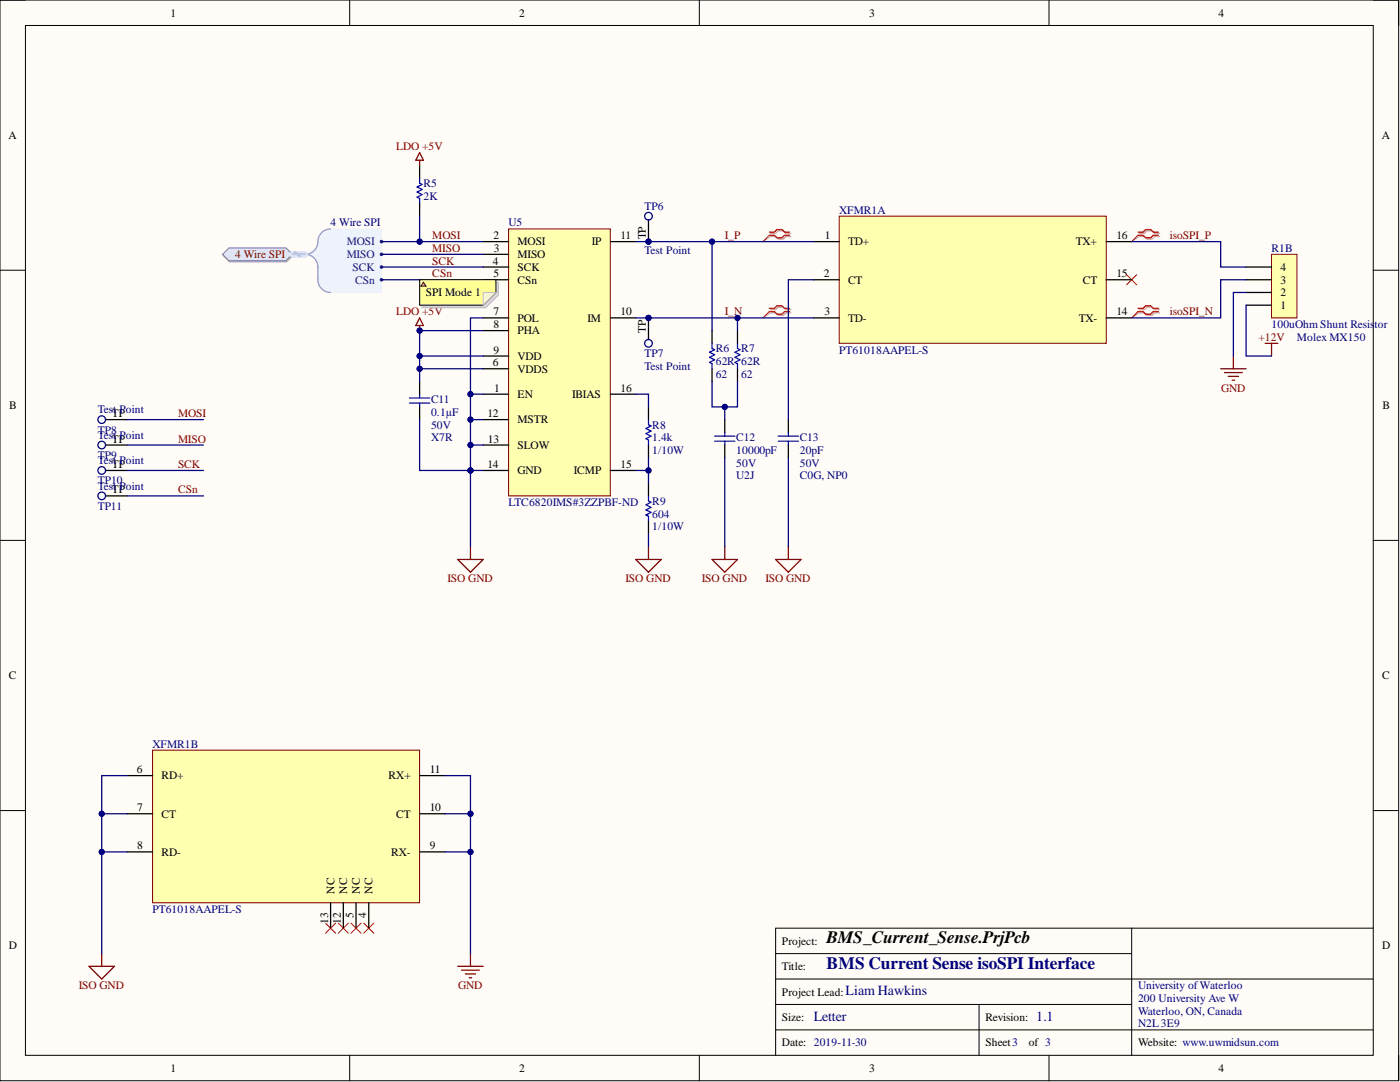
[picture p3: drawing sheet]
<svg xmlns="http://www.w3.org/2000/svg" width="279mm" height="216mm" viewBox="0 0 279 216" stroke-linecap="round" stroke-linejoin="round" font-family="sans-serif">
<defs><g id="words">
<text font-size="3.5" x="164.9" y="188.3">BMS_Current_Sense.PrjPcb</text>
<text font-size="3.5" fill="#000080" x="164.9" y="193.3">BMS Current Sense isoSPI Interface</text>
<g font-size="2.8" fill="#000080">
<text x="162.4" y="203.6">Letter</text>
<text x="168.8" y="198.6">Liam Hawkins</text>
<text x="206.8" y="203.6">1.1</text>
</g>
<g font-size="2.3">
<text x="34" y="3.3">1</text>
<text x="103.6" y="3.3">2</text>
<text x="173.5" y="3.3">3</text>
<text x="243.2" y="3.3">4</text>
<text x="1.7" y="27.7">A</text>
<text x="275.8" y="27.7">A</text>
<text x="98.5" y="47.7">2</text>
<text x="123.8" y="47.7">11</text>
<text x="128.9" y="47.8" transform="rotate(-90 128.9 47.8)">TP</text>
<text x="164.6" y="47.7">1</text>
<text x="222.8" y="47.7">16</text>
<text x="98.4" y="52.8">4</text>
<text x="98.5" y="50.2">3</text>
<text x="103.3" y="49">MOSI</text>
<text x="103.3" y="51.5">MISO</text>
<text x="118.1" y="49">IP</text>
<text x="169.3" y="49">TD+</text>
<text x="214.7" y="49">TX+</text>
<text x="85" y="59.1">SPI Mode 1</text>
<text x="98.5" y="55.3">5</text>
<text x="103.3" y="54">SCK</text>
<text x="103.3" y="56.6">CSn</text>
<text x="164.4" y="55.3">2</text>
<text x="169.3" y="56.6">CT</text>
<text x="216.1" y="56.6">CT</text>
<text x="222.8" y="55.3">15</text>
<text x="255.5" y="59.1">2</text>
<text x="255.5" y="56.6">3</text>
<text x="255.5" y="54">4</text>
<text x="98.5" y="62.9">7</text>
<text x="98.5" y="65.5">8</text>
<text x="103.3" y="64.2">POL</text>
<text x="117.2" y="64.2">IM</text>
<text x="123.8" y="62.9">10</text>
<text x="164.5" y="62.9">3</text>
<text x="169.3" y="64.2">TD-</text>
<text x="215.3" y="64.2">TX-</text>
<text x="222.8" y="62.9">14</text>
<text x="255.5" y="61.7">1</text>
<text x="98.5" y="70.5">9</text>
<text x="103.3" y="66.7">PHA</text>
<text x="103.3" y="71.8">VDD</text>
<text x="128.9" y="66.5" transform="rotate(-90 128.9 66.5)">TP</text>
<text x="98.4" y="73.1">6</text>
<text x="103.3" y="74.3">VDDS</text>
<text x="1.9" y="81.6">B</text>
<text x="22.3" y="83.2">TP</text>
<text x="97.3" y="83.2">12</text>
<text x="98.6" y="78.1">1</text>
<text x="103.3" y="79.4">EN</text>
<text x="114.2" y="79.4">IBIAS</text>
<text x="123.8" y="78.1">16</text>
<text x="275.9" y="81.6">B</text>
<text x="22.3" y="88.3">TP</text>
<text x="97.4" y="88.3">13</text>
<text x="103.3" y="84.5">MSTR</text>
<text x="103.3" y="89.6">SLOW</text>
<text x="22.3" y="93.4">TP</text>
<text x="97.3" y="93.4">14</text>
<text x="103.3" y="94.6">GND</text>
<text x="114.5" y="94.6">ICMP</text>
<text x="123.8" y="93.4">15</text>
<text x="22.3" y="98.4">TP</text>
<text x="1.8" y="135.6">C</text>
<text x="275.8" y="135.6">C</text>
<text x="27.3" y="154.3">6</text>
<text x="32.2" y="155.5">RD+</text>
<text x="77.6" y="155.5">RX+</text>
<text x="85.8" y="154.3">11</text>
<text x="27.4" y="161.9">7</text>
<text x="85.8" y="161.9">10</text>
<text x="32.2" y="163.1">CT</text>
<text x="79.1" y="163.1">CT</text>
<text x="27.4" y="169.5">8</text>
<text x="32.2" y="170.7">RD-</text>
<text x="78.1" y="170.7">RX-</text>
<text x="85.8" y="169.5">9</text>
<text x="66.7" y="178.4" transform="rotate(-90 66.7 178.4)">NC</text>
<text x="69.3" y="178.4" transform="rotate(-90 69.3 178.4)">NC</text>
<text x="71.8" y="178.4" transform="rotate(-90 71.8 178.4)">NC</text>
<text x="74.4" y="178.4" transform="rotate(-90 74.4 178.4)">NC</text>
<text x="65.5" y="184.3" transform="rotate(-90 65.5 184.3)">13</text>
<text x="68" y="184.4" transform="rotate(-90 68 184.4)">12</text>
<text x="70.5" y="183.2" transform="rotate(-90 70.5 183.2)">5</text>
<text x="73.1" y="183.3" transform="rotate(-90 73.1 183.3)">4</text>
<text x="1.8" y="189.4">D</text>
<text x="156.1" y="188.5">Project:</text>
<text x="275.8" y="189.4">D</text>
<text x="156.1" y="193.6">Title:</text>
<text x="156.1" y="203.7">Size:</text>
<text x="156.1" y="198.7">Project Lead:</text>
<text x="196.7" y="203.7">Revision:</text>
<text x="156.1" y="208.8">Date: 2019-11-30</text>
<text x="196.7" y="208.8">Sheet3</text>
<text x="205.3" y="208.8">of 3</text>
<text x="227.1" y="208.8">Website: www.uwmidsun.com</text>
<text x="34" y="213.9">1</text>
<text x="103.6" y="213.9">2</text>
<text x="173.5" y="213.9">3</text>
<text x="243.2" y="213.9">4</text>
</g>
<g font-size="2.3" fill="#800000">
<text x="79.1" y="29.9">LDO +5V</text>
<text x="86.3" y="47.7">MOSI</text>
<text x="144.6" y="47.7">I_P</text>
<text x="233.5" y="47.7">isoSPI_P</text>
<text x="46.9" y="51.5">4 Wire SPI</text>
<text x="86.3" y="50.2">MISO</text>
<text x="86.3" y="52.8">SCK</text>
<text x="86.3" y="55.3">CSn</text>
<text x="79.1" y="62.9">LDO +5V</text>
<text x="144.6" y="62.9">I_N</text>
<text x="233.5" y="62.9">isoSPI_N</text>
<text x="251.1" y="68">+12V</text>
<text x="35.5" y="83.2">MOSI</text>
<text x="243.7" y="78.1">GND</text>
<text x="35.5" y="88.3">MISO</text>
<text x="35.5" y="93.4">SCK</text>
<text x="35.5" y="98.4">CSn</text>
<text x="89.3" y="116.2">ISO GND</text>
<text x="124.9" y="116.2">ISO GND</text>
<text x="140.1" y="116.2">ISO GND</text>
<text x="152.8" y="116.2">ISO GND</text>
<text x="15.7" y="197.4">ISO GND</text>
<text x="91.4" y="197.4">GND</text>
</g>
<g font-size="2.3" fill="#000080">
<text x="84.5" y="37.3">R5</text>
<text x="84.5" y="39.8">2K</text>
<text x="128.7" y="41.9">TP6</text>
<text x="66" y="45.2">4 Wire SPI</text>
<text x="101.5" y="45.2">U5</text>
<text x="167.5" y="42.6">XFMR1A</text>
<text x="128.7" y="50.7">Test Point</text>
<text x="253.8" y="50.2">R1B</text>
<text x="253.8" y="65.5">100uOhm Shunt Resis</text>
<text x="274.3" y="65.5">tor</text>
<text x="128.7" y="71.3">TP7</text>
<text x="142.9" y="70.3">R6</text>
<text x="147.9" y="70.3">R7</text>
<text x="167.5" y="70.5">PT61018AAPEL-S</text>
<text x="258.8" y="68">Molex MX150</text>
<text x="128.7" y="73.8">Test Point</text>
<text x="142.9" y="75.4">62</text>
<text x="142.9" y="72.8">62R 62R</text>
<text x="147.9" y="75.4">62</text>
<text x="19.5" y="82.5">Test Point</text>
<text x="86" y="83">0.1µF</text>
<text x="86" y="80.4">C11</text>
<text x="19.5" y="86.5">TP8</text>
<text x="19.5" y="87.5">Test Point</text>
<text x="86" y="85.5">50V</text>
<text x="86" y="88">X7R</text>
<text x="130.2" y="88">1.4k</text>
<text x="130.2" y="85.5">R8</text>
<text x="146.9" y="88">C12</text>
<text x="159.6" y="88">C13</text>
<text x="19.5" y="91.6">TP9</text>
<text x="19.5" y="92.6">Test Point</text>
<text x="130.2" y="90.6">1/10W</text>
<text x="146.9" y="90.6">10000pF</text>
<text x="146.9" y="93.1">50V</text>
<text x="146.9" y="95.7">U2J</text>
<text x="159.6" y="90.6">20pF</text>
<text x="159.6" y="93.1">50V</text>
<text x="159.6" y="95.7">C0G, NP0</text>
<text x="19.5" y="96.7">TP10</text>
<text x="19.5" y="101.7">TP11</text>
<text x="19.5" y="97.7">Test Point</text>
<text x="101.5" y="101">LTC6820IMS#3ZZPBF-ND</text>
<text x="130.2" y="100.7">R9</text>
<text x="130.2" y="103.3">604</text>
<text x="130.2" y="105.8">1/10W</text>
<text x="30.5" y="149.2">XFMR1B</text>
<text x="30.5" y="182.2">PT61018AAPEL-S</text>
<text x="227.1" y="197.4">University ofWaterloo</text>
<text x="227.1" y="199.9">200 University Ave W</text>
<text x="227.1" y="202.5">Waterloo, ON, Canada</text>
<text x="227.1" y="205">N2L3E9</text>
</g>
<g font-size="2.3" fill="#003a70">
<text x="69.2" y="49">MOSI</text>
<text x="69.2" y="51.5">MISO</text>
<text x="70.4" y="54">SCK</text>
<text x="70.9" y="56.6">CSn</text>
</g>
</g></defs>
<path d="M0 0h279.1v215.7h-279.1z" fill-rule="evenodd" fill="#fffcf8"/>
<path d="M0 0h279.1v215.7h-279.1z" fill="none" stroke="#000" stroke-width=".2"/>
<path d="M5.1 5.1h269v205.5h-269z" fill-rule="evenodd" fill="#fffcf8"/>
<g fill="none" stroke="#000" stroke-width=".2">
<path d="M0 0h5.1M5.1 5.1h269v205.5h-269zM69.8 0v5.1M139.6 0v5.1M209.4 0v5.1M274.1 0h5v5.1M0 53.9h5.1M274.1 53.9h5M0 107.8h5.1M274.1 107.8h5M0 161.7h5.1M274.1 161.7h5"/>
<path d="M154.8 195.4h119.3M154.8 190.3h71M225.8 185.2v25.4M274.1 185.2h-119.3v25.4M69.8 210.6v5.1M139.6 210.6v5.1M154.8 200.4h71M154.8 205.5h119.3M195.4 200.4v10.2M209.4 210.6v5.1M279.1 210.6v5.1"/>
</g>
<path d="M155.3 88h4.1M155.3 87h4.1M157.3 86.3v.7M157.3 88v.8" fill="none" stroke="#00f" stroke-width=".25"/>
<path d="M157.3 83.7v2.6M157.3 88.8v2.5" fill="none" stroke="#000" stroke-width=".25"/>
<path d="M224.8 54.8l2.1 2M226.9 54.8l-2.1 2M65 184.2l2 2M67 184.2l-2 2M67.5 184.2l2 2M69.5 184.2l-2 2M70 184.2l2.1 2M72.1 184.2l-2.1 2M72.6 184.2l2 2M74.6 184.2l-2 2" fill="none" stroke="#f00" stroke-width=".2"/>
<path d="M167.5 43.1h53.3v25.4h-53.3z" fill-rule="evenodd" fill="#ffffb0"/>
<path d="M167.5 43.1h53.3v25.4h-53.3z" fill="none" stroke="#800000" stroke-width=".2"/>
<path d="M162.4 48.2h5.1M162.4 55.8h5.1M220.8 48.2h5M220.8 55.8h5M162.4 63.4h5.1M220.8 63.4h5" fill="none" stroke="#000" stroke-width=".25"/>
<path d="M30.5 149.7h53.2v30.4h-53.2z" fill-rule="evenodd" fill="#ffffb0"/>
<path d="M30.5 149.7h53.2v30.4h-53.2z" fill="none" stroke="#800000" stroke-width=".2"/>
<g fill="none" stroke="#000" stroke-width=".25">
<path d="M83.7 33v2.5M83.7 40.6v2.5M129.4 81.2v2.5M129.4 88.8v2.5M129.4 96.4v2.6M129.4 104v2.6M25.4 154.8h5.1M83.7 154.8h5.1M25.4 162.4h5.1M25.4 170h5.1M83.7 162.4h5.1M83.7 170h5.1"/>
<path d="M66 180.1v5.1M68.5 180.1v5.1M71.1 180.1v5.1M73.6 180.1v5.1"/>
</g>
<path d="M83.7 35.5v1l.5 .3-1 .5 1 .5-1 .5 1 .5-1 .5 .5 .3v1M129.4 83.7v1l.5 .3-1 .5 1 .5-1 .5 1 .5-1 .5 .5 .3v1M129.4 99v1l.5 .2-1 .5 1 .5-1 .5 1 .5-1 .6 .5 .2v1" fill="none" stroke="#00f" stroke-width=".25"/>
<path d="M63.8 46.9l.9-.9 1.3-.3h10.1v12.7h-10.1l-1.3-.4-.9-.9-.4-1.3v-3.1l-.6-1.1-1.3-.9 1.3-.8 .6-1.1v-.6z" fill-rule="evenodd" fill="#edf2fb"/>
<path d="M63.8 46.9l.9-.9 1.3-.3h10.1v12.7h-10.1l-1.3-.4-.9-.9-.4-1.3v-3.1l-.6-1.1-1.3-.9 1.3-.8 .6-1.1v-.6z" fill="none" stroke="#edf2fb" stroke-width=".2"/>
<path d="M66 45.7a2.72 2.72 0 0 0-2.6 3.1 2.53 2.53 0 0 1-2.5 1.9 2.53 2.53 0 0 1 2.5 2.6v2.5a2.53 2.53 0 0 0 2.6 2.6" fill="none" stroke="#8f9ec9" stroke-width=".25"/>
<circle cx="76.1" cy="48.2" r=".25" fill="#003a70"/>
<circle cx="76.1" cy="48.2" r=".25" fill="none" stroke="#003a70" stroke-width=".2"/>
<circle cx="76.1" cy="50.7" r=".25" fill="#003a70"/>
<circle cx="76.1" cy="50.7" r=".25" fill="none" stroke="#003a70" stroke-width=".2"/>
<circle cx="76.1" cy="53.3" r=".25" fill="#003a70"/>
<circle cx="76.1" cy="53.3" r=".25" fill="none" stroke="#003a70" stroke-width=".2"/>
<circle cx="76.1" cy="55.8" r=".25" fill="#003a70"/>
<circle cx="76.1" cy="55.8" r=".25" fill="none" stroke="#003a70" stroke-width=".2"/>
<path d="M44.5 51l1.3-1.3h11.4l1.3 1.3-1.3 1.3h-11.4z" fill-rule="evenodd" fill="#bac0ca"/>
<path d="M44.5 51l1.3-1.3h11.4l1.3 1.3-1.3 1.3h-11.4z" fill="none" stroke="#a6acb6" stroke-width=".2"/>
<path d="M44.4 50.7l1.3-1.2h11.4l1.3 1.2-1.3 1.3h-11.4z" fill-rule="evenodd" fill="#d5e4ff"/>
<path d="M44.4 50.7l1.3-1.2h11.4l1.3 1.2-1.3 1.3h-11.4z" fill="none" stroke="#71809b" stroke-width=".2"/>
<path d="M153.8 46.6h1l.5-.5h1l.5 .5h1M153.8 47.2h1l.5 .5h1l.5-.5h1M227.4 46.6h1l.5-.5h1l.5 .5h1M227.4 47.2h1l.5 .5h1l.5-.5h1M153.8 61.8h1l.5-.5h1l.5 .5h1M153.8 62.4h1l.5 .5h1l.5-.5h1M227.4 61.8h1l.5-.5h1l.5 .5h1M227.4 62.4h1l.5 .5h1l.5-.5h1" fill="none" stroke="#d0a19e" stroke-width=".25"/>
<path d="M153.8 47.2l-1.5 1M227.4 47.2l-1.6 1M153.8 62.4l-1.5 1M227.4 62.4l-1.6 1" fill="none" stroke="#d0a19e" stroke-width=".2"/>
<path d="M153.5 46.3h1l.5-.5h1.1l.5 .5h1M153.5 46.9h1l.5 .6h1.1l.5-.6h1M227.1 46.3h1l.5-.5h1.1l.5 .5h1M227.1 46.9h1l.5 .6h1.1l.5-.6h1M153.5 61.5h1l.5-.5h1.1l.5 .5h1M153.5 62.2h1l.5 .5h1.1l.5-.5h1M227.1 61.5h1l.5-.5h1.1l.5 .5h1M227.1 62.2h1l.5 .5h1.1l.5-.5h1" fill="none" stroke="#f00" stroke-width=".25"/>
<path d="M153.5 46.9l-1.2 1.3M227.1 46.9l-1.3 1.3M153.5 62.2l-1.2 1.2M227.1 62.2l-1.3 1.2" fill="none" stroke="#f00" stroke-width=".2"/>
<path d="M243.6 73.6h5.1M244.4 74.3h3.5M245.1 75.1h2.1M245.9 75.9h.5M246.1 71v2.6M252.5 68.5h2.5M253.8 68.5v2.5" fill="none" stroke="#800000" stroke-width=".25"/>
<path d="M253.8 50.7h5v12.7h-5z" fill-rule="evenodd" fill="#ffffb0"/>
<path d="M253.8 50.7h5v12.7h-5z" fill="none" stroke="#800000" stroke-width=".2"/>
<path d="M248.7 58.4h5.1M248.7 55.8h5.1M248.7 53.3h5.1M83.7 76.1v2.6M248.7 60.9h5.1M83.7 81.2v2.5" fill="none" stroke="#000" stroke-width=".25"/>
<path d="M83.7 30.5l.8 1.5h-1.5zM83.7 32v1M91.4 111.6h5l-2.5 2.6zM93.9 109.1v2.5M126.9 111.6h5.1l-2.6 2.6zM129.4 109.1v2.5M154.8 111.6h5.1l-2.6 2.6zM157.3 109.1v2.5M17.8 192.8h5l-2.5 2.6zM20.3 190.3v2.5" fill="none" stroke="#800000" stroke-width=".25"/>
<path d="M81.7 79.4h4.1M83.7 78.7v.7M81.7 80.4h4.1M83.7 80.4v.8" fill="none" stroke="#00f" stroke-width=".25"/>
<circle cx="129.4" cy="48.2" r=".51" fill="#000080"/>
<circle cx="129.4" cy="48.2" r=".51" fill="none" stroke="#000080" stroke-width=".2"/>
<path d="M129.4 43.1v5.1" fill="none" stroke="#000" stroke-width=".25"/>
<circle cx="129.4" cy="48.2" r=".51" fill="#000080"/>
<circle cx="129.4" cy="48.2" r=".51" fill="none" stroke="#000080" stroke-width=".2"/>
<circle cx="129.4" cy="43.1" r=".76" fill="#f8fcff"/>
<circle cx="129.4" cy="43.1" r=".76" fill="none" stroke="#000080" stroke-width=".25"/>
<circle cx="129.4" cy="63.4" r=".51" fill="#000080"/>
<circle cx="129.4" cy="63.4" r=".51" fill="none" stroke="#000080" stroke-width=".2"/>
<path d="M129.4 63.4v5.1" fill="none" stroke="#000" stroke-width=".25"/>
<circle cx="129.4" cy="63.4" r=".51" fill="#000080"/>
<circle cx="129.4" cy="63.4" r=".51" fill="none" stroke="#000080" stroke-width=".2"/>
<circle cx="129.4" cy="68.5" r=".76" fill="#f8fcff"/>
<circle cx="129.4" cy="68.5" r=".76" fill="none" stroke="#000080" stroke-width=".25"/>
<path d="M20.3 83.7h5.1" fill="none" stroke="#000" stroke-width=".25"/>
<circle cx="20.3" cy="83.7" r=".76" fill="#f8fcff"/>
<circle cx="20.3" cy="83.7" r=".76" fill="none" stroke="#000080" stroke-width=".25"/>
<path d="M20.3 88.8h5.1" fill="none" stroke="#000" stroke-width=".25"/>
<circle cx="20.3" cy="88.8" r=".76" fill="#f8fcff"/>
<circle cx="20.3" cy="88.8" r=".76" fill="none" stroke="#000080" stroke-width=".25"/>
<path d="M20.3 93.9h5.1" fill="none" stroke="#000" stroke-width=".25"/>
<circle cx="20.3" cy="93.9" r=".76" fill="#f8fcff"/>
<circle cx="20.3" cy="93.9" r=".76" fill="none" stroke="#000080" stroke-width=".25"/>
<path d="M20.3 99h5.1" fill="none" stroke="#000" stroke-width=".25"/>
<circle cx="20.3" cy="99" r=".76" fill="#f8fcff"/>
<circle cx="20.3" cy="99" r=".76" fill="none" stroke="#000080" stroke-width=".25"/>
<path d="M83.7 63.4l.8 1.6h-1.5zM83.7 65v1M91.4 192.8h5M92.1 193.6h3.6M92.9 194.3h2M93.6 195.1h.5M93.9 190.3v2.5" fill="none" stroke="#800000" stroke-width=".25"/>
<circle cx="83.7" cy="66" r=".51" fill="#000080"/>
<circle cx="83.7" cy="66" r=".51" fill="none" stroke="#000080" stroke-width=".2"/>
<path d="M101.5 45.7h20.3v53.3h-20.3z" fill-rule="evenodd" fill="#ffffb0"/>
<path d="M101.5 45.7h20.3v53.3h-20.3z" fill="none" stroke="#800000" stroke-width=".2"/>
<g fill="none" stroke="#000" stroke-width=".25">
<path d="M96.4 48.2h5.1M96.4 50.7h5.1M96.4 53.3h5.1M96.4 55.8h5.1M121.8 48.2h5.1M96.4 73.6h5.1M96.4 63.4h5.1M96.4 66h5.1M96.4 71h5.1M96.4 78.7h5.1M121.8 63.4h5.1M121.8 78.7h5.1"/>
<path d="M142.1 66v2.5M142.1 73.6v2.5M147.2 66v2.5M147.2 73.6v2.5M96.4 83.7h5.1M96.4 88.8h5.1M96.4 93.9h5.1M121.8 93.9h5.1M144.6 83.7v2.6M144.6 88.8v2.5"/>
</g>
<path d="M142.1 68.5v1l.5 .3-1 .5 1 .5-1 .5 1 .5-1 .5 .5 .3v1M147.2 68.5v1l.5 .3-1 .5 1 .5-1 .5 1 .5-1 .5 .5 .3v1M142.6 88h4.1M142.6 87h4.1M144.6 86.3v.7M144.6 88v.8" fill="none" stroke="#00f" stroke-width=".25"/>
<path d="M142.1 111.6h5.1l-2.6 2.6zM144.6 109.1v2.5" fill="none" stroke="#800000" stroke-width=".25"/>
<path d="M162.4 55.8h-5.1v27.9M225.8 48.2h17.8v5.1h5.1M248.7 55.8h-5.1v7.6h-17.8M126.9 78.7h2.5v2.5M129.4 91.3v5.1M157.3 91.3v17.8" fill="none" stroke="#000080" stroke-width=".25"/>
<circle cx="129.4" cy="93.9" r=".51" fill="#000080"/>
<circle cx="129.4" cy="93.9" r=".51" fill="none" stroke="#000080" stroke-width=".2"/>
<path d="M126.9 93.9h2.5M129.4 106.6v2.5" fill="none" stroke="#000080" stroke-width=".25"/>
<circle cx="129.4" cy="93.9" r=".51" fill="#000080"/>
<circle cx="129.4" cy="93.9" r=".51" fill="none" stroke="#000080" stroke-width=".2"/>
<path d="M83.7 43.1v5.1h12.7" fill="none" stroke="#000080" stroke-width=".25"/>
<circle cx="83.7" cy="48.2" r=".51" fill="#000080"/>
<circle cx="83.7" cy="48.2" r=".51" fill="none" stroke="#000080" stroke-width=".2"/>
<path d="M20.3 162.4h5.1" fill="none" stroke="#000080" stroke-width=".25"/>
<circle cx="20.3" cy="162.4" r=".51" fill="#000080"/>
<circle cx="20.3" cy="162.4" r=".51" fill="none" stroke="#000080" stroke-width=".2"/>
<path d="M20.3 170h5.1" fill="none" stroke="#000080" stroke-width=".25"/>
<circle cx="20.3" cy="170" r=".51" fill="#000080"/>
<circle cx="20.3" cy="170" r=".51" fill="none" stroke="#000080" stroke-width=".2"/>
<path d="M25.4 154.8h-5.1v35.5" fill="none" stroke="#000080" stroke-width=".25"/>
<circle cx="20.3" cy="170" r=".51" fill="#000080"/>
<circle cx="20.3" cy="170" r=".51" fill="none" stroke="#000080" stroke-width=".2"/>
<circle cx="20.3" cy="162.4" r=".51" fill="#000080"/>
<circle cx="20.3" cy="162.4" r=".51" fill="none" stroke="#000080" stroke-width=".2"/>
<path d="M88.8 170h5.1" fill="none" stroke="#000080" stroke-width=".25"/>
<circle cx="93.9" cy="170" r=".51" fill="#000080"/>
<circle cx="93.9" cy="170" r=".51" fill="none" stroke="#000080" stroke-width=".2"/>
<path d="M88.8 162.4h5.1" fill="none" stroke="#000080" stroke-width=".25"/>
<circle cx="93.9" cy="162.4" r=".51" fill="#000080"/>
<circle cx="93.9" cy="162.4" r=".51" fill="none" stroke="#000080" stroke-width=".2"/>
<path d="M88.8 154.8h5.1v35.5" fill="none" stroke="#000080" stroke-width=".25"/>
<circle cx="93.9" cy="170" r=".51" fill="#000080"/>
<circle cx="93.9" cy="170" r=".51" fill="none" stroke="#000080" stroke-width=".2"/>
<circle cx="93.9" cy="162.4" r=".51" fill="#000080"/>
<circle cx="93.9" cy="162.4" r=".51" fill="none" stroke="#000080" stroke-width=".2"/>
<path d="M76.1 48.2h7.6" fill="none" stroke="#000080" stroke-width=".25"/>
<circle cx="83.7" cy="48.2" r=".51" fill="#000080"/>
<circle cx="83.7" cy="48.2" r=".51" fill="none" stroke="#000080" stroke-width=".2"/>
<path d="M76.1 50.7h20.3M76.1 53.3h20.3M76.1 55.8h20.3M248.7 58.4h-2.6v12.6M248.7 60.9v10.1h5.1M83.7 83.7v10.2h10.2" fill="none" stroke="#000080" stroke-width=".25"/>
<circle cx="93.9" cy="93.9" r=".51" fill="#000080"/>
<circle cx="93.9" cy="93.9" r=".51" fill="none" stroke="#000080" stroke-width=".2"/>
<path d="M126.9 63.4h35.5M25.4 83.7h15.2M25.4 88.8h15.2M25.4 93.9h15.2M25.4 99h15.2" fill="none" stroke="#000080" stroke-width=".25"/>
<circle cx="129.4" cy="63.4" r=".51" fill="#000080"/>
<circle cx="129.4" cy="63.4" r=".51" fill="none" stroke="#000080" stroke-width=".2"/>
<circle cx="147.2" cy="63.4" r=".51" fill="#000080"/>
<circle cx="147.2" cy="63.4" r=".51" fill="none" stroke="#000080" stroke-width=".2"/>
<path d="M126.9 48.2h35.5" fill="none" stroke="#000080" stroke-width=".25"/>
<circle cx="129.4" cy="48.2" r=".51" fill="#000080"/>
<circle cx="129.4" cy="48.2" r=".51" fill="none" stroke="#000080" stroke-width=".2"/>
<circle cx="142.1" cy="48.2" r=".51" fill="#000080"/>
<circle cx="142.1" cy="48.2" r=".51" fill="none" stroke="#000080" stroke-width=".2"/>
<path d="M93.9 93.9v15.2" fill="none" stroke="#000080" stroke-width=".25"/>
<circle cx="93.9" cy="93.9" r=".51" fill="#000080"/>
<circle cx="93.9" cy="93.9" r=".51" fill="none" stroke="#000080" stroke-width=".2"/>
<path d="M93.9 83.7h2.5" fill="none" stroke="#000080" stroke-width=".25"/>
<circle cx="93.9" cy="83.7" r=".51" fill="#000080"/>
<circle cx="93.9" cy="83.7" r=".51" fill="none" stroke="#000080" stroke-width=".2"/>
<path d="M93.9 88.8h2.5" fill="none" stroke="#000080" stroke-width=".25"/>
<circle cx="93.9" cy="88.8" r=".51" fill="#000080"/>
<circle cx="93.9" cy="88.8" r=".51" fill="none" stroke="#000080" stroke-width=".2"/>
<path d="M93.9 93.9h2.5" fill="none" stroke="#000080" stroke-width=".25"/>
<circle cx="93.9" cy="93.9" r=".51" fill="#000080"/>
<circle cx="93.9" cy="93.9" r=".51" fill="none" stroke="#000080" stroke-width=".2"/>
<path d="M96.4 78.7h-2.5v15.2" fill="none" stroke="#000080" stroke-width=".25"/>
<circle cx="93.9" cy="93.9" r=".51" fill="#000080"/>
<circle cx="93.9" cy="93.9" r=".51" fill="none" stroke="#000080" stroke-width=".2"/>
<circle cx="93.9" cy="88.8" r=".51" fill="#000080"/>
<circle cx="93.9" cy="88.8" r=".51" fill="none" stroke="#000080" stroke-width=".2"/>
<circle cx="93.9" cy="83.7" r=".51" fill="#000080"/>
<circle cx="93.9" cy="83.7" r=".51" fill="none" stroke="#000080" stroke-width=".2"/>
<circle cx="93.9" cy="78.7" r=".51" fill="#000080"/>
<circle cx="93.9" cy="78.7" r=".51" fill="none" stroke="#000080" stroke-width=".2"/>
<path d="M83.7 71v5.1" fill="none" stroke="#000080" stroke-width=".25"/>
<circle cx="83.7" cy="71" r=".51" fill="#000080"/>
<circle cx="83.7" cy="71" r=".51" fill="none" stroke="#000080" stroke-width=".2"/>
<circle cx="83.7" cy="73.6" r=".51" fill="#000080"/>
<circle cx="83.7" cy="73.6" r=".51" fill="none" stroke="#000080" stroke-width=".2"/>
<path d="M83.7 73.6h12.7" fill="none" stroke="#000080" stroke-width=".25"/>
<circle cx="83.7" cy="73.6" r=".51" fill="#000080"/>
<circle cx="83.7" cy="73.6" r=".51" fill="none" stroke="#000080" stroke-width=".2"/>
<path d="M142.1 48.2v17.8" fill="none" stroke="#000080" stroke-width=".25"/>
<circle cx="142.1" cy="48.2" r=".51" fill="#000080"/>
<circle cx="142.1" cy="48.2" r=".51" fill="none" stroke="#000080" stroke-width=".2"/>
<path d="M147.2 63.4v2.6" fill="none" stroke="#000080" stroke-width=".25"/>
<circle cx="147.2" cy="63.4" r=".51" fill="#000080"/>
<circle cx="147.2" cy="63.4" r=".51" fill="none" stroke="#000080" stroke-width=".2"/>
<path d="M147.2 76.1v5.1h-2.6v2.5M144.6 91.3v17.8" fill="none" stroke="#000080" stroke-width=".25"/>
<circle cx="144.6" cy="81.2" r=".51" fill="#000080"/>
<circle cx="144.6" cy="81.2" r=".51" fill="none" stroke="#000080" stroke-width=".2"/>
<path d="M142.1 76.1v5.1h2.5" fill="none" stroke="#000080" stroke-width=".25"/>
<circle cx="144.6" cy="81.2" r=".51" fill="#000080"/>
<circle cx="144.6" cy="81.2" r=".51" fill="none" stroke="#000080" stroke-width=".2"/>
<path d="M58.4 50.7h2.5" fill="none" stroke="#cbdaff" stroke-width="1.3"/>
<path d="M58.9 50.3l1 .9" fill="none" stroke="#adbce7" stroke-width=".38"/>
<path d="M58.4 50.7h2.5" fill="none" stroke="#adbce7" stroke-width=".25"/>
<path d="M96.4 63.4h-2.5v15.3" fill="none" stroke="#000080" stroke-width=".25"/>
<circle cx="93.9" cy="78.7" r=".51" fill="#000080"/>
<circle cx="93.9" cy="78.7" r=".51" fill="none" stroke="#000080" stroke-width=".2"/>
<path d="M96.4 66h-12.7v5h12.7" fill="none" stroke="#000080" stroke-width=".25"/>
<circle cx="83.7" cy="66" r=".51" fill="#000080"/>
<circle cx="83.7" cy="66" r=".51" fill="none" stroke="#000080" stroke-width=".2"/>
<circle cx="83.7" cy="71" r=".51" fill="#000080"/>
<circle cx="83.7" cy="71" r=".51" fill="none" stroke="#000080" stroke-width=".2"/>
<path d="M84.2 56.3h15.3v2.6l-2.6 2.5h-12.7z" fill-rule="evenodd" fill="#e0ddd7"/>
<path d="M84.2 56.3h15.3v2.6l-2.6 2.5h-12.7z" fill="none" stroke="#bfbdba" stroke-width=".2"/>
<path d="M83.7 55.8h15.3v2.6l-2.6 2.5h-12.7z" fill-rule="evenodd" fill="#ffff96"/>
<path d="M83.7 55.8h15.3v2.6l-2.6 2.5h-12.7z" fill="none" stroke="#000" stroke-width=".2"/>
<path d="M96.4 58.4h2.6l-2.6 2.5z" fill="#f2f0d8"/>
<path d="M96.4 58.4h2.6l-2.6 2.5z" fill="none" stroke="#bfbdba" stroke-width=".2"/>
<path d="M84.5 56.3l.5 .8h-1z" fill="#ffcc78"/>
<path d="M84.5 56.3l.5 .8h-1z" fill="none" stroke="#300" stroke-width=".2"/>
<use href="#words"/>
</svg>
